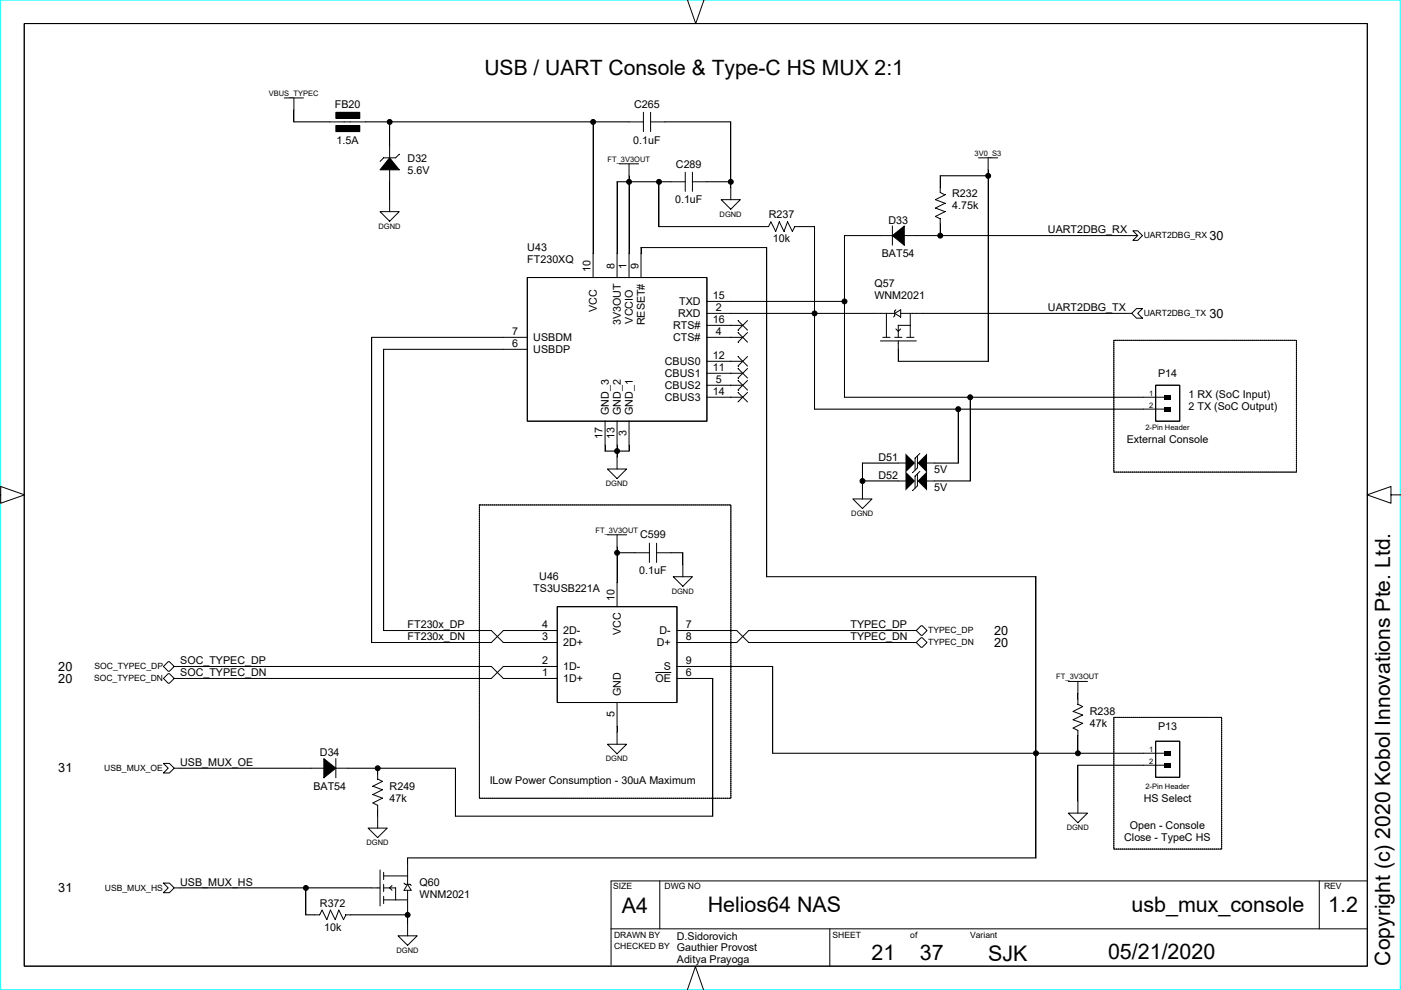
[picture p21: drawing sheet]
<svg xmlns="http://www.w3.org/2000/svg" width="297mm" height="210mm" viewBox="0 0 297 210" stroke-linecap="round" stroke-linejoin="round" font-family="sans-serif">
<defs><g id="words">
<g font-size="4.5">
<text x="102.7" y="16">USB / UART Console &amp; Type-C HS MUX 2:1</text>
<text x="131.9" y="193.6">A4</text>
<text x="150" y="193.4">Helios64 NAS</text>
<text x="239.9" y="193.4">usb_mux_console</text>
<text x="281.6" y="193.4">1.2</text>
<text x="184.8" y="203.5">21</text>
<text x="195" y="203.5">37</text>
<text x="209.5" y="203.7">SJK</text>
<text x="234.9" y="203.4">05/21/2020</text>
<text x="294.7" y="204.7" transform="rotate(-90 294.7 204.7)">Copyright (c) 2020 Kobol Innovations Pte. Ltd.</text>
</g>
<g font-size="2.7">
<text x="256.5" y="50.8">30</text>
<text x="256.5" y="67.3">30</text>
<text x="210.8" y="134.6">20</text>
<text x="210.8" y="137.1">20</text>
<text x="12.4" y="142.2">20</text>
<text x="12.4" y="144.7">20</text>
<text x="12.4" y="163.8">31</text>
<text x="12.4" y="189.1">31</text>
</g>
<g font-size="2.3" fill="#c0c0c0">
<text x="-1" y="11.3">J</text>
<text x="-.5" y="32.3">I</text>
</g>
<g font-size="2.3">
<text x="71" y="22.8">FB20</text>
<text x="134.4" y="22.8">C265</text>
<text x="71.4" y="30.4">1.5A</text>
<text x="86.4" y="34.2">D32</text>
<text x="134.3" y="30.4">0.1uF</text>
<text x="143.3" y="35.5">C289</text>
<text x="86.4" y="36.8">5.6V</text>
<text x="201.9" y="41.8">R232</text>
<text x="143.1" y="43.1">0.1uF</text>
<text x="163" y="46.3">R237</text>
<text x="188.4" y="47.4">D33</text>
<text x="201.9" y="44.4">4.75k</text>
<text x="111.8" y="53.3">U43</text>
<text x="163.9" y="51.4">10k</text>
<text x="222.2" y="49.5">UART2DBG_RX</text>
<text x="111.8" y="55.8">FT230XQ</text>
<text x="125.2" y="57.6" transform="rotate(-90 125.2 57.6)">10</text>
<text x="130.3" y="56.9" transform="rotate(-90 130.3 56.9)">8</text>
<text x="132.8" y="56.9" transform="rotate(-90 132.8 56.9)">1</text>
<text x="135.4" y="56.9" transform="rotate(-90 135.4 56.9)">9</text>
<text x="187" y="54.5">BAT54</text>
<text x="144" y="64.7">TXD</text>
<text x="151.1" y="63.4">15</text>
<text x="151.8" y="66">2</text>
<text x="185.4" y="60.9">Q57</text>
<text x="185.4" y="63.4">WNM2021</text>
<text x="222.2" y="66">UART2DBG_TX</text>
<text x="108.6" y="71">7</text>
<text x="126.5" y="66.2" transform="rotate(-90 126.5 66.2)">VCC</text>
<text x="131.6" y="69" transform="rotate(-90 131.6 69)">3V3OUT</text>
<text x="134.2" y="68.6" transform="rotate(-90 134.2 68.6)">VCCIO</text>
<text x="136.7" y="69" transform="rotate(-90 136.7 69)">RESET#</text>
<text x="142.7" y="69.8">RTS#</text>
<text x="143.8" y="67.2">RXD</text>
<text x="151.1" y="68.5">16</text>
<text x="151.8" y="71">4</text>
<text x="108.6" y="73.6">6</text>
<text x="113.1" y="74.8">USBDP</text>
<text x="113.1" y="72.3">USBDM</text>
<text x="141" y="77.4">CBUS0</text>
<text x="142.7" y="72.3">CTS#</text>
<text x="151.1" y="76.1">12</text>
<text x="141" y="79.9">CBUS1</text>
<text x="141" y="82.5">CBUS2</text>
<text x="151.1" y="83.7">14</text>
<text x="151.1" y="78.7">11</text>
<text x="151.8" y="81.2">5</text>
<text x="245.5" y="79.9">P14</text>
<text x="129.1" y="88" transform="rotate(-90 129.1 88)">GND_3</text>
<text x="131.6" y="88" transform="rotate(-90 131.6 88)">GND_2</text>
<text x="134.2" y="88" transform="rotate(-90 134.2 88)">GND_1</text>
<text x="141" y="85">CBUS3</text>
<text x="252" y="84.4">1 RX (SoC Input)</text>
<text x="252" y="86.9">2 TX (SoC Output)</text>
<text x="127.8" y="93.1" transform="rotate(-90 127.8 93.1)">17</text>
<text x="130.3" y="93.1" transform="rotate(-90 130.3 93.1)">13</text>
<text x="132.8" y="92.5" transform="rotate(-90 132.8 92.5)">3</text>
<text x="238.9" y="93.9">External Console</text>
<text x="186.3" y="97.7">D51</text>
<text x="186.3" y="101.5">D52</text>
<text x="198.1" y="100.2">5V</text>
<text x="198.1" y="104">5V</text>
<text x="135.7" y="114.2">C599</text>
<text x="113.1" y="125.6">TS3USB221A</text>
<text x="114.3" y="123.1">U46</text>
<text x="135.5" y="121.8">0.1uF</text>
<text x="130.3" y="127.4" transform="rotate(-90 130.3 127.4)">10</text>
<text x="86.4" y="135.7">FT230x_DN</text>
<text x="86.4" y="133.2">FT230x_DP</text>
<text x="115" y="133.2">4</text>
<text x="115" y="135.7">3</text>
<text x="119.4" y="137">2D+</text>
<text x="119.4" y="134.5">2D-</text>
<text x="131.6" y="134.7" transform="rotate(-90 131.6 134.7)">VCC</text>
<text x="139.3" y="137">D+</text>
<text x="139.8" y="134.5">D-</text>
<text x="145.4" y="133.2">7</text>
<text x="145.4" y="135.7">8</text>
<text x="180.3" y="135.7">TYPEC_DN</text>
<text x="180.3" y="133.2">TYPEC_DP</text>
<text x="38.2" y="140.8">SOC_TYPEC_DP</text>
<text x="38.2" y="143.4">SOC_TYPEC_DN</text>
<text x="115" y="140.8">2</text>
<text x="115" y="143.4">1</text>
<text x="119.4" y="142.1">1D-</text>
<text x="140.7" y="142.1">S</text>
<text x="145.4" y="140.8">9</text>
<text x="145.4" y="143.4">6</text>
<text x="119.4" y="144.6">1D+</text>
<text x="131.6" y="147.7" transform="rotate(-90 131.6 147.7)">GND</text>
<text x="139" y="144.6">OE</text>
<text x="130.3" y="152.1" transform="rotate(-90 130.3 152.1)">5</text>
<text x="231.1" y="151.6">R238</text>
<text x="231.1" y="154.1">47k</text>
<text x="245.5" y="154.8">P13</text>
<text x="67.8" y="160.4">D34</text>
<text x="38.2" y="162.4">USB_MUX_OE</text>
<text x="66.4" y="167.5">BAT54</text>
<text x="82.6" y="167.5">R249</text>
<text x="103.8" y="166.2">ILow Power Consumption - 30uA Maximum</text>
<text x="82.6" y="170">47k</text>
<text x="242.5" y="170">HS Select</text>
<text x="238.4" y="178.3">Close - TypeC HS</text>
<text x="239.6" y="175.7">Open - Console</text>
<text x="38.2" y="187.8">USB_MUX_HS</text>
<text x="89" y="187.8">Q60</text>
<text x="89" y="190.3">WNM2021</text>
<text x="67.8" y="192.2">R372</text>
<text x="68.7" y="197.3">10k</text>
<text x="143.5" y="201.7">Gauthier Provost</text>
<text x="143.5" y="199.2">D.Sidorovich</text>
<text x="143.5" y="204.3">Aditya Prayoga</text>
</g>
<g font-size="1.8">
<text x="242.5" y="50.6">UART2DBG_RX</text>
<text x="242.5" y="67.1">UART2DBG_TX</text>
<text x="196.8" y="134.3">TYPEC_DP</text>
<text x="196.8" y="136.8">TYPEC_DN</text>
<text x="20" y="141.9">SOC_TYPEC_DP</text>
<text x="19.9" y="144.5">SOC_TYPEC_DN</text>
<text x="22.1" y="163.5">USB_MUX_OE</text>
<text x="22.2" y="188.9">USB_MUX_HS</text>
<text x="130" y="188.4">SIZE</text>
<text x="140.9" y="188.4">DWG NO</text>
<text x="280.7" y="188.4">REV</text>
<text x="130.2" y="198.8">DRAWN BY</text>
<text x="130.2" y="201.3">CHECKED BY</text>
<text x="176.5" y="198.8">SHEET</text>
<text x="193" y="198.8">of</text>
<text x="205.7" y="198.8">Variant</text>
</g>
<g font-size="1.6">
<text x="57" y="20.3">VBUS_TYPEC</text>
<text x="128.8" y="34.3">FT_3V3OUT</text>
<text x="206.6" y="33">3V0_S3</text>
<text x="152.6" y="45.9">DGND</text>
<text x="80.2" y="48.5">DGND</text>
<text x="243.6" y="83.9">1</text>
<text x="243.6" y="86.4">2</text>
<text x="242.8" y="91.1">2-Pin Header</text>
<text x="128.5" y="103">DGND</text>
<text x="126.3" y="112.9">FT_3V3OUT</text>
<text x="180.5" y="109.4">DGND</text>
<text x="142.4" y="125.9">DGND</text>
<text x="224" y="144">FT_3V3OUT</text>
<text x="128.5" y="161.4">DGND</text>
<text x="243.6" y="159.4">1</text>
<text x="243.6" y="161.9">2</text>
<text x="242.8" y="167.2">2-Pin Header</text>
<text x="77.7" y="179.2">DGND</text>
<text x="226.2" y="176">DGND</text>
<text x="84" y="202">DGND</text>
</g>
</g></defs>
<path d="M.1 0h296.8v209.8h-296.8z" fill="none" stroke="#0ff" stroke-width=".21"/>
<g fill="none" stroke="#000" stroke-width=".21">
<path d="M149.3 -.1l-1.8 5.1-1.8-5M5.1 5h284.8v199.9h-284.8zM60.3 20.8h4M62.3 25.8h74.1M62.3 20.7v5.2M71.2 23.8h5.1v1.3h-5.1zM71.2 26.6h5.1v1.3h-5.1zM81.3 33.5l-.7 .7M82.6 33.5l2 2.5h-4zM82.6 25.8v7.7M82.6 36v8.9M84.6 32.7l-.7 .8h-2.6"/>
<path d="M125.7 25.8v33.1M131.3 34.7h4.1M133.4 34.7v24.2M136.4 23.8v4.1M137.9 25.8h17v16.6M137.9 23.8v4.1M139.7 38.5v9.6M145.3 36.5v4.1M145.3 38.5h-14.5v20.4M146.8 38.5h8.1M146.8 36.5v4.1M199.3 37.3h10.2"/>
<path d="M199.3 37.3v3.5l1.1 .5-2.1 1 2.1 .8-2.1 1 2.1 .8-2.1 1 1 .5v3.6M207.5 33.5h4M209.5 33.4v43.2M80.6 44.9h4l-2 2zM111.8 58.8h38.1v30.5h-38.1zM135.9 58.9v-6.4h26.7v69.8M139.7 48h23.3l.4-1 1.1 2.1 .7-2.1 1 2.1 .8-2.1 1 2.1 .5-1.1h4.2v38.8M152.9 42.3h4.1l-2.1 2.1zM189.2 50l2.5-2.1v4.1zM189.2 47.9v4.1M189.2 50h-10.2v34.2h67.8M191.7 50h49.5"/>
<path d="M240.2 48.9h1l1 1.1-1 1h-1l1-1zM78.8 71.5h33M78.8 71.5v64.7M81.3 74.1h30.5M81.3 74.1v59.6M149.8 76.6h7.7M149.8 69h7.7M149.8 71.5h7.7M149.8 66.4h39.9M149.8 63.9h29.2M149.8 79.1h7.7M156.5 75.6l2 2"/>
<path d="M156.5 68l2 2M156.5 70.5l2 2M156.5 78.1l2 2.1M158.5 75.6l-2 2M158.5 68l-2 2M158.5 70.5l-2 2M158.5 78.1l-2 2.1M186.7 72.3h7.6M187.2 71.5h1.5M187.9 66.4v5.1M189.7 71.5h1.5M189.7 66.4l1.3-.7v1.5z"/>
<path d="M189.9 65.7l-.2 .2v1.1l-.2 .2M189.9 69.7l.6 .6 .5-.6M190.4 76.6h19.1M190.5 72.3v4.3M191 66.4h49M192.2 71.5h1.6M193 69h-2.6l.1 2.5M193 66.4v5.1M239.9 66.4l1.1-1h1.2l-1 1 1 1.1h-1.2zM128.3 95.6h5.1M128.3 89.3v6.4M128.8 99.4h4.1l-2.1 2.1z"/>
<path d="M130.8 89.3v10.2M133.4 89.3v6.4M149.8 84.2h7.7M149.8 81.7h7.7M156.5 83.2l2 2M156.5 80.7l2 2M158.5 83.2l-2 2M158.5 80.7l-2 2M172.7 86.7h74.1M182.8 98.2h9.2M182.9 98.2v7.6M194.5 96.6v2.6"/>
<path d="M194.5 99.2l-1 1M195 96.1l-1 1v2.6M195 99.9l-1 1.1M196.5 98.2h6.7M203.2 86.7v11.5M205.7 84.2v17.8h-9.2M245 81.7h5.1v7.6h-5.1zM0 104.9h.1v-1.8l5.1 1.8-5.1 1.8v-1.8M128.8 113.4h4.1M130.8 117.2h6.9M130.8 113.4v15.3M137.7 115.2v4.1"/>
<path d="M139.2 117.2h5.6v5.1M139.2 115.2v4.1M180.8 105.8h4.1l-2 2zM182.8 102h9.2M194 100.9v2.6M194.5 100.5v2.5M194.5 103l-1 1M294.9 104.9v1.8l-5-1.8 5-1.8v1.8h2.1M81.3 133.7h22.9l2.5 2.5h11.5M118.1 128.6h25.4v20.3h-25.4zM118.2 133.7h-11.5l-2.5 2.5h-25.4M142.7 122.3h4.1l-2 2z"/>
<path d="M143.5 133.7h12.7l2.5 2.5h35.6M162.5 122.3h57.1v59.6h-133.2v5.6M194.3 133.7h-35.6l-2.5 2.5h-12.7M195.3 132.7h.2l1.1 1-1.1 1h-.2l-1-1zM195.3 135.2h.2l1.1 1-1.1 1h-.2l-1-1zM34.6 141.3l1.1-1h.2l1 1-1 1h-.2zM34.6 143.8l1.1-1h.2l1 1-1 1.1h-.2zM36.9 141.3h67.3l2.5 2.5h11.5M118.2 141.3h-11.5l-2.5 2.5h-67.3M128.8 157.8h4.1l-2.1 2zM130.8 148.9v8.9M139 142.6h3.3"/>
<path d="M143.5 143.8h7.6v29.3l-54.6-.1M143.5 141.3h20.3v18.4M163.8 159.7h83M226.5 144.5h4.1M228.5 144.5v4.8l1 .5-2 1 2 .8-2 1 2 .8-2 1 1 .5v4.8M245 157.2h5.1v7.6h-5.1zM34.6 161.9h1.3l1 1-1 1h-1.3l1.1-1zM36.9 162.9h31.8M68.7 160.8l2.5 2.1-2.5 2zM71.2 162.9h25.4v10.2M71.2 160.8v4.1M78 175.6h4.1l-2 2z"/>
<path d="M80.1 162.9v2.3l1 .5-2 1 2 .7-2 1.1 2 .7-2 1 1 .6v4.8M226.5 172.4h4.1l-2.1 2zM228.5 162.2h18.3M228.5 162.2v10.2M34.6 187.2h1.3l1 1.1-1 1h-1.3l1.1-1zM36.9 188.3h43.7M64.9 188.3l-.1 5.7h3l.5-1 1 2 .8-2 1 2 .7-2 1 2 .5-1M73.3 194h13.1M80.6 184.4v7.7M81.3 185v1.5M81.3 187.5v1.5M81.3 190v1.6"/>
<path d="M81.3 188.3h2.6M81.3 190.8h5.1M81.3 185.7h5.1M83.1 187.7l-.5 .6 .5 .5M83.9 188.2v2.6M84.4 198.4h4.1l-2.1 2zM85.7 187.2l.2 .3M85.9 187.5h1l.3 .2M86.4 187.5l.8 1.3h-1.5zM86.4 188.8v9.6M129.5 196.9h160.4M129.5 186.8h160.4"/>
<path d="M129.6 186.8v17.8M139.9 186.8v10.2M175.9 196.9v7.9M279.7 186.8v10.2M145.7 209.9l1.7-5 1.8 5"/>
<circle cx="82.6" cy="25.9" r=".52"/>
<circle cx="125.8" cy="25.9" r=".52"/>
<circle cx="133.4" cy="38.6" r=".52"/>
<circle cx="139.7" cy="38.6" r=".52"/>
<circle cx="154.9" cy="38.6" r=".52"/>
<circle cx="209.5" cy="37.3" r=".52"/>
<circle cx="199.4" cy="50" r=".52"/>
<circle cx="172.7" cy="66.5" r=".52"/>
<circle cx="179.1" cy="63.9" r=".52"/>
<circle cx="130.8" cy="95.6" r=".52"/>
<circle cx="203.2" cy="86.8" r=".52"/>
<circle cx="205.7" cy="84.2" r=".52"/>
<circle cx="130.8" cy="117.2" r=".52"/>
<circle cx="182.9" cy="102" r=".52"/>
<circle cx="219.6" cy="159.7" r=".52"/>
<circle cx="228.5" cy="159.7" r=".52"/>
<circle cx="80.1" cy="162.9" r=".52"/>
<circle cx="64.9" cy="188.3" r=".52"/>
<circle cx="86.4" cy="194" r=".52"/>
</g>
<path d="M71.2 23.8h5.1v1.3h-5.1zM71.2 26.6h5.1v1.3h-5.1zM246.8 86.2h1.3v1.1h-1.3zM246.8 83.7h1.3v1.1h-1.3zM246.8 159.2h1.3v1h-1.3zM246.8 161.7h1.3v1.1h-1.3z" fill="#000"/>
<g fill="#000">
<path d="M82.6 33.5l2 2.5h-4zM189.2 50l2.5-2.1v4.1zM68.7 160.8l2.5 2.1-2.5 2zM64.9 194h1.9z"/>
<path d="M133.4 37.3v1.2z" fill-rule="evenodd"/>
<path d="M154.9 38.5v1.3z" fill-rule="evenodd"/>
<path d="M209.5 36v1.3z" fill-rule="evenodd"/>
<path d="M135.9 52.5v1.3z" fill-rule="evenodd"/>
<path d="M128.3 94.4v1.2z" fill-rule="evenodd"/>
<path d="M130.8 94.4v1.2z" fill-rule="evenodd"/>
<path d="M130.8 95.6v1.3z" fill-rule="evenodd"/>
<path d="M133.4 94.4v1.2z" fill-rule="evenodd"/>
<path d="M130.8 115.9v1.3z" fill-rule="evenodd"/>
<path d="M182.9 102v1.3z" fill-rule="evenodd"/>
<path d="M192 96.1l2 2.1-2 2z" fill-rule="evenodd"/>
<path d="M192 99.9l2 2.1-2 2z" fill-rule="evenodd"/>
<path d="M194.5 98.2l2.1-2.1v4.1z" fill-rule="evenodd"/>
<path d="M194.5 102l2.1-2.1v4.1z" fill-rule="evenodd"/>
<path d="M104.2 133.7l2.5 2.5z" fill-rule="evenodd"/>
<path d="M106.7 133.7l-2.5 2.5z" fill-rule="evenodd"/>
<path d="M156.2 133.7l2.5 2.5z" fill-rule="evenodd"/>
<path d="M158.7 133.7l-2.5 2.5z" fill-rule="evenodd"/>
<path d="M104.2 141.3l2.5 2.5z" fill-rule="evenodd"/>
<path d="M106.7 141.3l-2.5 2.5z" fill-rule="evenodd"/>
<path d="M130.8 154v1.3z" fill-rule="evenodd"/>
<path d="M228.5 147v1.3z" fill-rule="evenodd"/>
<path d="M80.1 171.8v1.2z" fill-rule="evenodd"/>
<path d="M80.1 162.9v1.2z" fill-rule="evenodd"/>
<path d="M86.4 181.9v1.3z" fill-rule="evenodd"/>
<path d="M86.4 194v1.9z" fill-rule="evenodd"/>
<path d="M86.4 193.3v.7z" fill-rule="evenodd"/>
<circle cx="82.6" cy="25.8" r=".53"/>
<circle cx="125.7" cy="25.8" r=".53"/>
<circle cx="133.4" cy="38.5" r=".53"/>
<circle cx="139.7" cy="38.5" r=".53"/>
<circle cx="154.9" cy="38.5" r=".53"/>
<circle cx="209.5" cy="37.3" r=".53"/>
<circle cx="199.3" cy="50" r=".53"/>
<circle cx="172.7" cy="66.4" r=".53"/>
<circle cx="179" cy="63.9" r=".53"/>
<circle cx="130.8" cy="95.6" r=".53"/>
<circle cx="203.2" cy="86.7" r=".53"/>
<circle cx="205.7" cy="84.2" r=".53"/>
<circle cx="130.8" cy="117.2" r=".53"/>
<circle cx="182.9" cy="102" r=".53"/>
<circle cx="219.6" cy="159.7" r=".53"/>
<circle cx="228.5" cy="159.7" r=".53"/>
<circle cx="80.1" cy="162.9" r=".53"/>
<circle cx="64.9" cy="188.3" r=".53"/>
<circle cx="86.4" cy="194" r=".53"/>
</g>
<path d="M236.2 72.2h38.7v27.9h-38.7zM101.6 107.1h53.4v62.1h-53.4zM236.2 152.1h22.8v27.9h-22.8z" fill="none" stroke="#000" stroke-width=".21" stroke-dasharray=".2 .2"/>
<use href="#words"/>
</svg>
